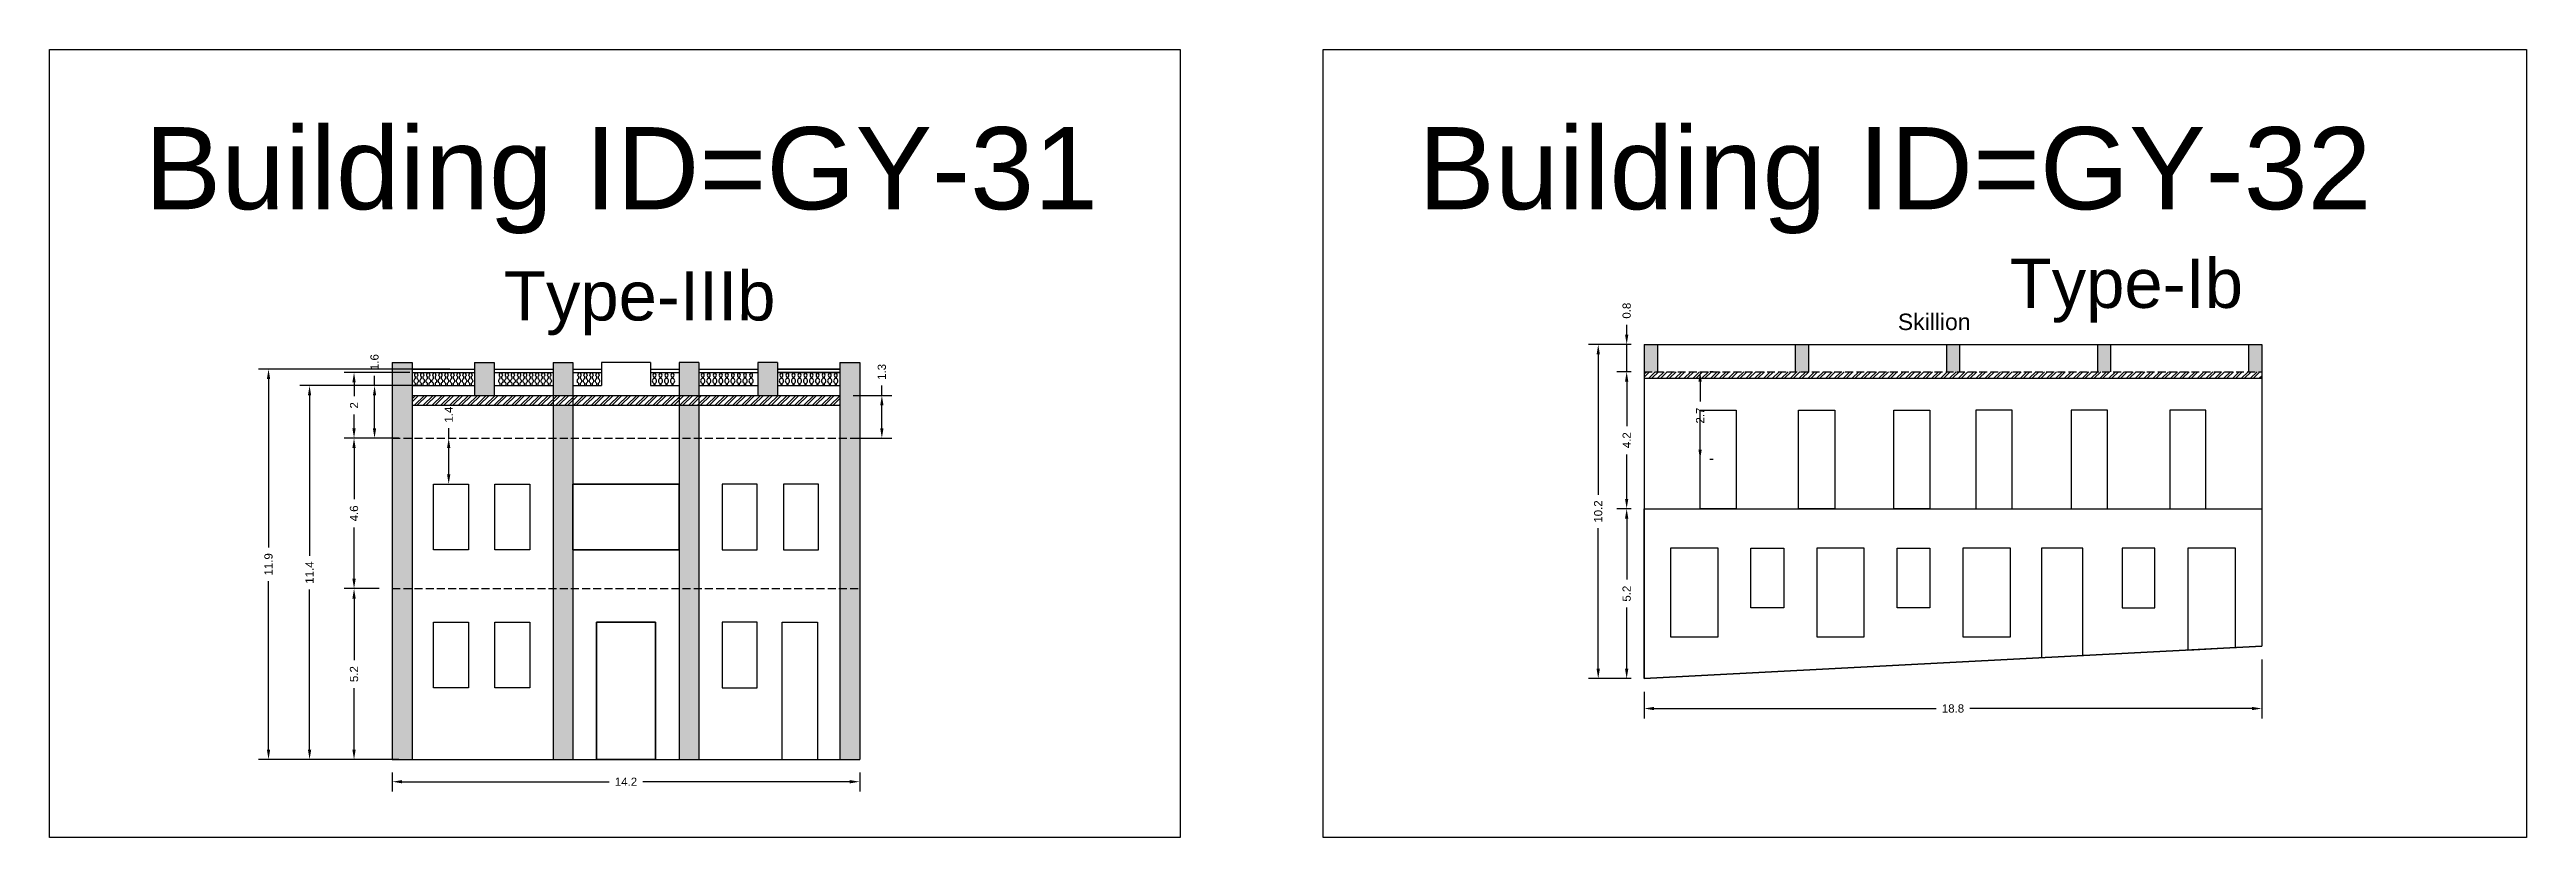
# Model space of a CAD drawing. Header units: metres. Extents: x 3416649 to 3417076, y -6712857 to -6712690.
# Drawn here: x 3416649.4 to 3416724.8, y -6712822.7 to -6712798.7 of the extents above; entities that cross this region are included whole.
import ezdxf

# ---------------------------------------------------------------- set-up
doc = ezdxf.new("R2010")
doc.units = ezdxf.units.M
doc.linetypes.add('ACAD_ISO02W100', pattern=[15, 12, -3])
doc.layers.add('Dotted', color=7, linetype='ACAD_ISO02W100', plot=False)
doc.styles.get("Standard").update_dxf_attribs({"font": 'arial.ttf'})
doc.dimstyles.new('ISO-25', dxfattribs={"dimtxt": 0.25, "dimasz": 0.3, "dimexe": 0.3, "dimexo": 0.4, "dimgap": 0.2, "dimtad": 0, "dimdec": 1, "dimdsep": 46, "dimtxsty": 'Standard', "dimcen": 2.5, "dimadec": 0, "dimazin": 0, "dimtfac": 1, "dimtdec": 1, "dimtmove": 0, "dimatfit": 3, "dimfxl": 1, "dimarcsym": 0})

msp = doc.modelspace()

# ---------------------------------------------------------------- texts
at = {"attachment_point": 1}
for s, width, heights, insert, char_height in [('Building ID=GY-31', 67.86454, [0.517], (3416652.283, -6712801.07), 2.5), ('Building ID=GY-32', 67.86454, [0.517], (3416691.06, -6712801.07), 2.5), ('Type-Ib ', 9.99112, [0.517], (3416709.067, -6712805.072), 1.5), ('Type-IIIb ', 9.99112, [0.517], (3416663.221, -6712805.455), 1.5), ('Skillion', 1.17554, [0], (3416705.662, -6712806.747), 0.5)]:
    msp.add_mtext_dynamic_manual_height_columns(s, width=width, gutter_width=12.5, heights=heights, dxfattribs=dict(at, insert=insert, char_height=char_height))

# ---------------------------------------------------------------- blocks, each defined once
blk = doc.blocks.new('*D216')
at = {"color": 0, "lineweight": -2, "transparency": 16777216}
for p, q in [((3416659.422, -6712810.538), (3416658.357, -6712810.538)), ((3416658.657, -6712810.838), (3416658.657, -6712812.395)), ((3416658.657, -6712814.818), (3416658.657, -6712813.26)), ((3416659.422, -6712815.118), (3416658.357, -6712815.118))]:
    blk.add_line(p, q, dxfattribs=at)
at = {"color": 0, "transparency": 16777216}
for points in [[(3416658.607, -6712810.838), (3416658.707, -6712810.838), (3416658.657, -6712810.538)], [(3416658.607, -6712814.818), (3416658.707, -6712814.818), (3416658.657, -6712815.118)]]:
    blk.add_solid(points, dxfattribs=at)
at = {"layer": 'Defpoints', "color": 0, "transparency": 16777216}
for p in [(3416658.657, -6712810.538), (3416659.822, -6712810.538), (3416659.822, -6712815.118)]:
    blk.add_point(p, dxfattribs=at)
at = {"color": 0, "transparency": 16777216, "insert": (3416658.657, -6712812.828), "char_height": 0.25, "attachment_point": 5, "rotation": 90}
blk.add_mtext('4.6', dxfattribs=at)
blk = doc.blocks.new('*D217')
at = {"color": 0, "lineweight": -2, "transparency": 16777216}
for p, q in [((3416659.422, -6712815.118), (3416658.357, -6712815.118)), ((3416658.657, -6712815.418), (3416658.657, -6712817.291)), ((3416658.657, -6712820.018), (3416658.657, -6712818.144)), ((3416659.422, -6712820.318), (3416658.357, -6712820.318))]:
    blk.add_line(p, q, dxfattribs=at)
at = {"color": 0, "transparency": 16777216}
for points in [[(3416658.607, -6712815.418), (3416658.707, -6712815.418), (3416658.657, -6712815.118)], [(3416658.607, -6712820.018), (3416658.707, -6712820.018), (3416658.657, -6712820.318)]]:
    blk.add_solid(points, dxfattribs=at)
at = {"layer": 'Defpoints', "color": 0, "transparency": 16777216}
for p in [(3416658.657, -6712815.118), (3416659.822, -6712815.118), (3416659.822, -6712820.318)]:
    blk.add_point(p, dxfattribs=at)
at = {"color": 0, "transparency": 16777216, "insert": (3416658.657, -6712817.718), "char_height": 0.25, "attachment_point": 5, "rotation": 90}
blk.add_mtext('5.2', dxfattribs=at)
blk = doc.blocks.new('*D218')
at = {"color": 0, "lineweight": -2, "transparency": 16777216}
for p, q in [((3416659.822, -6712820.718), (3416659.822, -6712821.294)), ((3416674.052, -6712820.718), (3416674.052, -6712821.294)), ((3416660.122, -6712820.994), (3416666.425, -6712820.994)), ((3416673.752, -6712820.994), (3416667.448, -6712820.994))]:
    blk.add_line(p, q, dxfattribs=at)
at = {"color": 0, "transparency": 16777216}
for points in [[(3416660.122, -6712820.944), (3416660.122, -6712821.044), (3416659.822, -6712820.994)], [(3416673.752, -6712820.944), (3416673.752, -6712821.044), (3416674.052, -6712820.994)]]:
    blk.add_solid(points, dxfattribs=at)
at = {"layer": 'Defpoints', "color": 0, "transparency": 16777216}
for p in [(3416659.822, -6712820.318), (3416674.052, -6712820.318), (3416674.052, -6712820.994)]:
    blk.add_point(p, dxfattribs=at)
at = {"color": 0, "transparency": 16777216, "insert": (3416666.937, -6712820.994), "char_height": 0.25, "attachment_point": 5}
blk.add_mtext('14.2', dxfattribs=at)
blk = doc.blocks.new('*D219')
at = {"color": 0, "lineweight": -2, "transparency": 16777216}
for p, q in [((3416661.539, -6712810.538), (3416661.539, -6712810.238)), ((3416661.207, -6712810.538), (3416661.239, -6712810.538)), ((3416661.539, -6712811.638), (3416661.539, -6712810.838)), ((3416661.207, -6712811.938), (3416661.239, -6712811.938))]:
    blk.add_line(p, q, dxfattribs=at)
at = {"color": 0, "transparency": 16777216}
for points in [[(3416661.489, -6712810.838), (3416661.589, -6712810.838), (3416661.539, -6712810.538)], [(3416661.489, -6712811.638), (3416661.589, -6712811.638), (3416661.539, -6712811.938)]]:
    blk.add_solid(points, dxfattribs=at)
at = {"layer": 'Defpoints', "color": 0, "transparency": 16777216}
for p in [(3416661.539, -6712810.538), (3416661.607, -6712810.538), (3416661.607, -6712811.938)]:
    blk.add_point(p, dxfattribs=at)
at = {"color": 0, "transparency": 16777216, "insert": (3416661.539, -6712809.822), "char_height": 0.25, "attachment_point": 5, "rotation": 90}
blk.add_mtext('1.4', dxfattribs=at)
blk = doc.blocks.new('*D220')
at = {"color": 0, "lineweight": -2, "transparency": 16777216}
for p, q in [((3416660.355, -6712808.538), (3416658.357, -6712808.538)), ((3416658.657, -6712808.838), (3416658.657, -6712809.255)), ((3416658.657, -6712810.238), (3416658.657, -6712809.82)), ((3416660.022, -6712810.538), (3416658.357, -6712810.538))]:
    blk.add_line(p, q, dxfattribs=at)
at = {"color": 0, "transparency": 16777216}
for points in [[(3416658.607, -6712808.838), (3416658.707, -6712808.838), (3416658.657, -6712808.538)], [(3416658.607, -6712810.238), (3416658.707, -6712810.238), (3416658.657, -6712810.538)]]:
    blk.add_solid(points, dxfattribs=at)
at = {"layer": 'Defpoints', "color": 0, "transparency": 16777216}
for p in [(3416658.657, -6712808.538), (3416660.755, -6712808.538), (3416660.422, -6712810.538)]:
    blk.add_point(p, dxfattribs=at)
at = {"color": 0, "transparency": 16777216, "insert": (3416658.657, -6712809.538), "char_height": 0.25, "attachment_point": 5, "rotation": 90}
blk.add_mtext('2', dxfattribs=at)
blk = doc.blocks.new('*D221')
at = {"color": 0, "lineweight": -2, "transparency": 16777216}
for p, q in [((3416659.281, -6712808.938), (3416659.281, -6712808.638)), ((3416660.539, -6712808.938), (3416658.981, -6712808.938)), ((3416659.281, -6712810.238), (3416659.281, -6712809.238)), ((3416659.422, -6712810.538), (3416658.981, -6712810.538))]:
    blk.add_line(p, q, dxfattribs=at)
at = {"color": 0, "transparency": 16777216}
for points in [[(3416659.231, -6712809.238), (3416659.331, -6712809.238), (3416659.281, -6712808.938)], [(3416659.231, -6712810.238), (3416659.331, -6712810.238), (3416659.281, -6712810.538)]]:
    blk.add_solid(points, dxfattribs=at)
at = {"layer": 'Defpoints', "color": 0, "transparency": 16777216}
for p in [(3416659.281, -6712808.938), (3416660.939, -6712808.938), (3416659.822, -6712810.538)]:
    blk.add_point(p, dxfattribs=at)
at = {"color": 0, "transparency": 16777216, "insert": (3416659.281, -6712808.222), "char_height": 0.25, "attachment_point": 5, "rotation": 90}
blk.add_mtext('1.6', dxfattribs=at)
blk = doc.blocks.new('*D222')
at = {"color": 0, "lineweight": -2, "transparency": 16777216}
for p, q in [((3416660.722, -6712808.938), (3416657.003, -6712808.938)), ((3416657.303, -6712809.238), (3416657.303, -6712814.115)), ((3416657.303, -6712820.018), (3416657.303, -6712815.14)), ((3416659.422, -6712820.318), (3416657.003, -6712820.318))]:
    blk.add_line(p, q, dxfattribs=at)
at = {"color": 0, "transparency": 16777216}
for points in [[(3416657.253, -6712809.238), (3416657.353, -6712809.238), (3416657.303, -6712808.938)], [(3416657.253, -6712820.018), (3416657.353, -6712820.018), (3416657.303, -6712820.318)]]:
    blk.add_solid(points, dxfattribs=at)
at = {"layer": 'Defpoints', "color": 0, "transparency": 16777216}
for p in [(3416657.303, -6712808.938), (3416661.122, -6712808.938), (3416659.822, -6712820.318)]:
    blk.add_point(p, dxfattribs=at)
at = {"color": 0, "transparency": 16777216, "insert": (3416657.303, -6712814.628), "char_height": 0.25, "attachment_point": 5, "rotation": 90}
blk.add_mtext('11.4', dxfattribs=at)
blk = doc.blocks.new('*D223')
at = {"color": 0, "lineweight": -2, "transparency": 16777216}
for p, q in [((3416661.578, -6712808.438), (3416655.753, -6712808.438)), ((3416656.053, -6712808.738), (3416656.053, -6712813.864)), ((3416656.053, -6712820.018), (3416656.053, -6712814.891)), ((3416660.022, -6712820.318), (3416655.753, -6712820.318))]:
    blk.add_line(p, q, dxfattribs=at)
at = {"color": 0, "transparency": 16777216}
for points in [[(3416656.003, -6712808.738), (3416656.103, -6712808.738), (3416656.053, -6712808.438)], [(3416656.003, -6712820.018), (3416656.103, -6712820.018), (3416656.053, -6712820.318)]]:
    blk.add_solid(points, dxfattribs=at)
at = {"layer": 'Defpoints', "color": 0, "transparency": 16777216}
for p in [(3416656.053, -6712808.438), (3416661.978, -6712808.438), (3416660.422, -6712820.318)]:
    blk.add_point(p, dxfattribs=at)
at = {"color": 0, "transparency": 16777216, "insert": (3416656.053, -6712814.378), "char_height": 0.25, "attachment_point": 5, "rotation": 90}
blk.add_mtext('11.9', dxfattribs=at)
blk = doc.blocks.new('*D224')
at = {"color": 0, "lineweight": -2, "transparency": 16777216}
for p, q in [((3416673.852, -6712809.238), (3416675.027, -6712809.238)), ((3416674.727, -6712809.238), (3416674.727, -6712808.938)), ((3416674.727, -6712810.238), (3416674.727, -6712809.538)), ((3416673.852, -6712810.538), (3416675.027, -6712810.538))]:
    blk.add_line(p, q, dxfattribs=at)
at = {"color": 0, "transparency": 16777216}
for points in [[(3416674.677, -6712809.538), (3416674.777, -6712809.538), (3416674.727, -6712809.238)], [(3416674.677, -6712810.238), (3416674.777, -6712810.238), (3416674.727, -6712810.538)]]:
    blk.add_solid(points, dxfattribs=at)
at = {"layer": 'Defpoints', "color": 0, "transparency": 16777216}
for p in [(3416673.452, -6712809.238), (3416674.727, -6712809.238), (3416673.452, -6712810.538)]:
    blk.add_point(p, dxfattribs=at)
at = {"color": 0, "transparency": 16777216, "insert": (3416674.727, -6712808.522), "char_height": 0.25, "attachment_point": 5, "rotation": 90}
blk.add_mtext('1.3', dxfattribs=at)
blk = doc.blocks.new('*D225')
at = {"color": 0, "lineweight": -2, "transparency": 16777216}
for p, q in [((3416697.54, -6712808.515), (3416697.105, -6712808.515)), ((3416697.405, -6712808.815), (3416697.405, -6712810.168)), ((3416697.405, -6712812.385), (3416697.405, -6712811.031)), ((3416697.54, -6712812.685), (3416697.105, -6712812.685))]:
    blk.add_line(p, q, dxfattribs=at)
at = {"color": 0, "transparency": 16777216}
for points in [[(3416697.355, -6712808.815), (3416697.455, -6712808.815), (3416697.405, -6712808.515)], [(3416697.355, -6712812.385), (3416697.455, -6712812.385), (3416697.405, -6712812.685)]]:
    blk.add_solid(points, dxfattribs=at)
at = {"layer": 'Defpoints', "color": 0, "transparency": 16777216}
for p in [(3416697.405, -6712808.515), (3416697.94, -6712808.515), (3416697.94, -6712812.685)]:
    blk.add_point(p, dxfattribs=at)
at = {"color": 0, "transparency": 16777216, "insert": (3416697.405, -6712810.6), "char_height": 0.25, "attachment_point": 5, "rotation": 90}
blk.add_mtext('4.2', dxfattribs=at)
blk = doc.blocks.new('*D226')
at = {"color": 0, "lineweight": -2, "transparency": 16777216}
for p, q in [((3416697.54, -6712812.685), (3416697.105, -6712812.685)), ((3416697.405, -6712812.985), (3416697.405, -6712814.843)), ((3416697.405, -6712817.555), (3416697.405, -6712815.696)), ((3416697.54, -6712817.855), (3416697.105, -6712817.855))]:
    blk.add_line(p, q, dxfattribs=at)
at = {"color": 0, "transparency": 16777216}
for points in [[(3416697.355, -6712812.985), (3416697.455, -6712812.985), (3416697.405, -6712812.685)], [(3416697.355, -6712817.555), (3416697.455, -6712817.555), (3416697.405, -6712817.855)]]:
    blk.add_solid(points, dxfattribs=at)
at = {"layer": 'Defpoints', "color": 0, "transparency": 16777216}
for p in [(3416697.405, -6712812.685), (3416697.94, -6712812.685), (3416697.94, -6712817.855)]:
    blk.add_point(p, dxfattribs=at)
at = {"color": 0, "transparency": 16777216, "insert": (3416697.405, -6712815.27), "char_height": 0.25, "attachment_point": 5, "rotation": 90}
blk.add_mtext('5.2', dxfattribs=at)
blk = doc.blocks.new('*D227')
at = {"color": 0, "lineweight": -2, "transparency": 16777216}
for p, q in [((3416716.74, -6712817.27), (3416716.74, -6712819.066)), ((3416697.94, -6712818.255), (3416697.94, -6712819.066)), ((3416698.24, -6712818.766), (3416706.827, -6712818.766)), ((3416716.44, -6712818.766), (3416707.853, -6712818.766))]:
    blk.add_line(p, q, dxfattribs=at)
at = {"color": 0, "transparency": 16777216}
for points in [[(3416698.24, -6712818.716), (3416698.24, -6712818.816), (3416697.94, -6712818.766)], [(3416716.44, -6712818.716), (3416716.44, -6712818.816), (3416716.74, -6712818.766)]]:
    blk.add_solid(points, dxfattribs=at)
at = {"layer": 'Defpoints', "color": 0, "transparency": 16777216}
for p in [(3416716.74, -6712816.87), (3416697.94, -6712817.855), (3416716.74, -6712818.766)]:
    blk.add_point(p, dxfattribs=at)
at = {"color": 0, "transparency": 16777216, "insert": (3416707.34, -6712818.766), "char_height": 0.25, "attachment_point": 5}
blk.add_mtext('18.8', dxfattribs=at)
blk = doc.blocks.new('*D228')
at = {"color": 0, "lineweight": -2, "transparency": 16777216}
for p, q in [((3416697.405, -6712807.385), (3416697.405, -6712807.085)), ((3416697.54, -6712807.685), (3416697.105, -6712807.685)), ((3416697.405, -6712808.515), (3416697.405, -6712807.685)), ((3416697.54, -6712808.515), (3416697.105, -6712808.515)), ((3416697.405, -6712808.815), (3416697.405, -6712809.115))]:
    blk.add_line(p, q, dxfattribs=at)
at = {"color": 0, "transparency": 16777216}
for points in [[(3416697.355, -6712807.385), (3416697.455, -6712807.385), (3416697.405, -6712807.685)], [(3416697.355, -6712808.815), (3416697.455, -6712808.815), (3416697.405, -6712808.515)]]:
    blk.add_solid(points, dxfattribs=at)
at = {"layer": 'Defpoints', "color": 0, "transparency": 16777216}
for p in [(3416697.405, -6712807.685), (3416697.94, -6712807.685), (3416697.94, -6712808.515)]:
    blk.add_point(p, dxfattribs=at)
at = {"color": 0, "transparency": 16777216, "insert": (3416697.405, -6712806.657), "char_height": 0.25, "attachment_point": 5, "rotation": 90}
blk.add_mtext('0.8', dxfattribs=at)
blk = doc.blocks.new('*D229')
at = {"color": 0, "lineweight": -2, "transparency": 16777216}
for p, q in [((3416697.54, -6712807.685), (3416696.239, -6712807.685)), ((3416696.539, -6712807.985), (3416696.539, -6712812.258)), ((3416696.539, -6712817.555), (3416696.539, -6712813.281)), ((3416697.54, -6712817.855), (3416696.239, -6712817.855))]:
    blk.add_line(p, q, dxfattribs=at)
at = {"color": 0, "transparency": 16777216}
for points in [[(3416696.489, -6712807.985), (3416696.589, -6712807.985), (3416696.539, -6712807.685)], [(3416696.489, -6712817.555), (3416696.589, -6712817.555), (3416696.539, -6712817.855)]]:
    blk.add_solid(points, dxfattribs=at)
at = {"layer": 'Defpoints', "color": 0, "transparency": 16777216}
for p in [(3416696.539, -6712807.685), (3416697.94, -6712807.685), (3416697.94, -6712817.855)]:
    blk.add_point(p, dxfattribs=at)
at = {"color": 0, "transparency": 16777216, "insert": (3416696.539, -6712812.77), "char_height": 0.25, "attachment_point": 5, "rotation": 90}
blk.add_mtext('10.2', dxfattribs=at)
blk = doc.blocks.new('*D230')
at = {"color": 0, "lineweight": -2, "transparency": 16777216}
for p, q in [((3416699.64, -6712808.815), (3416699.64, -6712809.42)), ((3416700.04, -6712808.515), (3416699.94, -6712808.515)), ((3416699.64, -6712810.885), (3416699.64, -6712810.279)), ((3416700.04, -6712811.185), (3416699.94, -6712811.185))]:
    blk.add_line(p, q, dxfattribs=at)
at = {"color": 0, "transparency": 16777216}
for points in [[(3416699.59, -6712808.815), (3416699.69, -6712808.815), (3416699.64, -6712808.515)], [(3416699.59, -6712810.885), (3416699.69, -6712810.885), (3416699.64, -6712811.185)]]:
    blk.add_solid(points, dxfattribs=at)
at = {"layer": 'Defpoints', "color": 0, "transparency": 16777216}
for p in [(3416699.64, -6712808.515), (3416699.64, -6712808.515), (3416699.64, -6712811.185)]:
    blk.add_point(p, dxfattribs=at)
at = {"color": 0, "transparency": 16777216, "insert": (3416699.64, -6712809.85), "char_height": 0.25, "attachment_point": 5, "rotation": 90}
blk.add_mtext('2.7', dxfattribs=at)

# ---------------------------------------------------------------- dimensions: what is measured, and where the dimension line sits
for base, p1, p2, picture, middle in [((3416697.405, -6712807.685), (3416697.94, -6712808.515), (3416697.94, -6712807.685), '*D228', (3416697.405, -6712806.657)), ((3416659.281, -6712808.938), (3416659.822, -6712810.538), (3416660.939, -6712808.938), '*D221', (3416659.281, -6712808.222)), ((3416696.539, -6712807.685), (3416697.94, -6712817.855), (3416697.94, -6712807.685), '*D229', (3416696.539, -6712812.77)), ((3416656.053, -6712808.438), (3416660.422, -6712820.318), (3416661.978, -6712808.438), '*D223', (3416656.053, -6712814.378)), ((3416658.657, -6712808.538), (3416660.422, -6712810.538), (3416660.755, -6712808.538), '*D220', (3416658.657, -6712809.538)), ((3416674.727, -6712809.238), (3416673.452, -6712810.538), (3416673.452, -6712809.238), '*D224', (3416674.727, -6712808.522)), ((3416697.405, -6712808.515), (3416697.94, -6712812.685), (3416697.94, -6712808.515), '*D225', (3416697.405, -6712810.6)), ((3416699.64, -6712808.515), (3416699.64, -6712811.185), (3416699.64, -6712808.515), '*D230', (3416699.64, -6712809.85)), ((3416657.303, -6712808.938), (3416659.822, -6712820.318), (3416661.122, -6712808.938), '*D222', (3416657.303, -6712814.628)), ((3416661.539, -6712810.538), (3416661.607, -6712811.938), (3416661.607, -6712810.538), '*D219', (3416661.539, -6712809.822)), ((3416658.657, -6712810.538), (3416659.822, -6712815.118), (3416659.822, -6712810.538), '*D216', (3416658.657, -6712812.828)), ((3416697.405, -6712812.685), (3416697.94, -6712817.855), (3416697.94, -6712812.685), '*D226', (3416697.405, -6712815.27)), ((3416658.657, -6712815.118), (3416659.822, -6712820.318), (3416659.822, -6712815.118), '*D217', (3416658.657, -6712817.718))]:
    dim = msp.add_linear_dim(base=base, p1=p1, p2=p2, angle=90, dimstyle='ISO-25')
    dim.commit()
    dim.dimension.update_dxf_attribs({"geometry": picture, "text_midpoint": middle})
for base, p1, p2, picture, middle in [((3416716.74, -6712818.766), (3416697.94, -6712817.855), (3416716.74, -6712816.87), '*D227', (3416707.34, -6712818.766)), ((3416674.052, -6712820.994), (3416659.822, -6712820.318), (3416674.052, -6712820.318), '*D218', (3416666.937, -6712820.994))]:
    dim = msp.add_linear_dim(base=base, p1=p1, p2=p2, dimstyle='ISO-25')
    dim.commit()
    dim.dimension.update_dxf_attribs({"geometry": picture, "text_midpoint": middle})

# ---------------------------------------------------------------- hatches: boundary and pattern name
h = msp.add_hatch(color=256)
h.dxf.hatch_style = 1
h.paths.add_polyline_path([(3416698.34, -6712807.685), (3416697.94, -6712807.685), (3416697.94, -6712808.515), (3416698.34, -6712808.515)])
h.paths.add_polyline_path([(3416702.94, -6712807.685), (3416702.54, -6712807.685), (3416702.54, -6712808.515), (3416702.94, -6712808.515)])
h.paths.add_polyline_path([(3416707.54, -6712807.685), (3416707.14, -6712807.685), (3416707.14, -6712808.515), (3416707.54, -6712808.515)])
h.paths.add_polyline_path([(3416712.14, -6712807.685), (3416711.74, -6712807.685), (3416711.74, -6712808.515), (3416712.14, -6712808.515)])
h.paths.add_polyline_path([(3416716.74, -6712807.685), (3416716.34, -6712807.685), (3416716.34, -6712808.515), (3416716.74, -6712808.515)])
h = msp.add_hatch(color=256)
h.dxf.hatch_style = 1
h.paths.add_polyline_path([(3416659.822, -6712810.538), (3416660.422, -6712810.538), (3416660.422, -6712815.118), (3416659.822, -6712815.118)])
h.paths.add_polyline_path([(3416659.822, -6712808.238), (3416660.422, -6712808.238), (3416660.422, -6712810.538), (3416659.822, -6712810.538)])
h.paths.add_polyline_path([(3416659.822, -6712815.118), (3416660.422, -6712815.118), (3416660.422, -6712820.318), (3416659.822, -6712820.318)])
h.paths.add_polyline_path([(3416664.717, -6712815.118), (3416665.317, -6712815.118), (3416665.317, -6712820.318), (3416664.717, -6712820.318)])
h.paths.add_polyline_path([(3416664.717, -6712810.538), (3416665.317, -6712810.538), (3416665.317, -6712815.118), (3416664.717, -6712815.118)])
h.paths.add_polyline_path([(3416664.717, -6712809.538), (3416665.317, -6712809.538), (3416665.317, -6712810.538), (3416664.717, -6712810.538)])
h.paths.add_polyline_path([(3416664.717, -6712808.238), (3416665.317, -6712808.238), (3416665.317, -6712809.238), (3416664.717, -6712809.238)])
h.paths.add_polyline_path([(3416662.322, -6712808.238), (3416662.922, -6712808.238), (3416662.922, -6712809.238), (3416662.322, -6712809.238)])
h = msp.add_hatch(color=256)
h.dxf.hatch_style = 1
h.paths.add_polyline_path([(3416674.052, -6712810.538), (3416673.452, -6712810.538), (3416673.452, -6712815.118), (3416674.052, -6712815.118)])
h.paths.add_polyline_path([(3416674.052, -6712808.238), (3416673.452, -6712808.238), (3416673.452, -6712810.538), (3416674.052, -6712810.538)])
h.paths.add_polyline_path([(3416674.052, -6712815.118), (3416673.452, -6712815.118), (3416673.452, -6712820.318), (3416674.052, -6712820.318)])
h.paths.add_polyline_path([(3416669.157, -6712815.118), (3416668.557, -6712815.118), (3416668.557, -6712820.318), (3416669.157, -6712820.318)])
h.paths.add_polyline_path([(3416669.157, -6712810.538), (3416668.557, -6712810.538), (3416668.557, -6712815.118), (3416669.157, -6712815.118)])
h.paths.add_polyline_path([(3416669.157, -6712809.538), (3416668.557, -6712809.538), (3416668.557, -6712810.538), (3416669.157, -6712810.538)])
h.paths.add_polyline_path([(3416669.157, -6712808.238), (3416668.557, -6712808.238), (3416668.557, -6712809.238), (3416669.157, -6712809.238)])
h.paths.add_polyline_path([(3416671.552, -6712808.238), (3416670.952, -6712808.238), (3416670.952, -6712809.238), (3416671.552, -6712809.238)])
h = msp.add_hatch()
h.set_pattern_fill('ANSI32', color=256, scale=0.02)
h.set_pattern_definition([(45, (-21.4031, 0), (-0.134703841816, 0.134703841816), []), (45, (-21.3133, 0), (-0.134703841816, 0.134703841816), [])])
h.paths.add_polyline_path([(3416716.74, -6712808.515), (3416697.94, -6712808.515), (3416697.94, -6712808.715), (3416716.74, -6712808.715)])
h = msp.add_hatch()
h.set_pattern_fill('ANSI32', color=256, scale=0.02)
h.set_pattern_definition([(45, (-16.88047, -1.01587), (-0.134703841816, 0.134703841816), []), (45, (-16.79067, -1.01587), (-0.134703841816, 0.134703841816), [])])
h.paths.add_polyline_path([(3416673.452, -6712809.538), (3416673.452, -6712809.238), (3416660.422, -6712809.238), (3416660.422, -6712809.538)])

# ---------------------------------------------------------------- linework, layer by layer
for points in [[(3416649.386, -6712798.71), (3416683.812, -6712798.71), (3416683.812, -6712822.69), (3416649.386, -6712822.69)], [(3416688.163, -6712798.71), (3416724.801, -6712798.71), (3416724.801, -6712822.69), (3416688.163, -6712822.69)], [(3416699.64, -6712812.685), (3416699.64, -6712809.685), (3416700.74, -6712809.685), (3416700.74, -6712812.685)], [(3416702.64, -6712812.685), (3416702.64, -6712809.685), (3416703.74, -6712809.685), (3416703.74, -6712812.685)], [(3416705.54, -6712812.685), (3416705.54, -6712809.685), (3416706.64, -6712809.685), (3416706.64, -6712812.685)], [(3416709.14, -6712812.685), (3416709.14, -6712809.685), (3416708.04, -6712809.685), (3416708.04, -6712812.685)], [(3416712.04, -6712812.685), (3416712.04, -6712809.685), (3416710.94, -6712809.685), (3416710.94, -6712812.685)], [(3416715.04, -6712812.685), (3416715.04, -6712809.685), (3416713.94, -6712809.685), (3416713.94, -6712812.685)], [(3416662.142, -6712811.938), (3416662.142, -6712813.938), (3416661.072, -6712813.938), (3416661.072, -6712811.938)], [(3416662.942, -6712813.938), (3416662.942, -6712811.938), (3416664.012, -6712811.938), (3416664.012, -6712813.938)], [(3416665.317, -6712813.938), (3416668.557, -6712813.938), (3416668.557, -6712811.938), (3416665.317, -6712811.938)], [(3416665.317, -6712811.938), (3416668.557, -6712811.938), (3416668.557, -6712813.938), (3416665.317, -6712813.938)], [(3416670.932, -6712813.938), (3416670.932, -6712811.938), (3416669.862, -6712811.938), (3416669.862, -6712813.938)], [(3416671.732, -6712811.938), (3416671.732, -6712813.938), (3416672.802, -6712813.938), (3416672.802, -6712811.938)], [(3416716.74, -6712816.87), (3416697.94, -6712817.855), (3416697.94, -6712812.685), (3416716.74, -6712812.692)], [(3416698.74, -6712816.585), (3416700.19, -6712816.585), (3416700.19, -6712813.885), (3416698.74, -6712813.885)], [(3416701.19, -6712815.702), (3416701.19, -6712813.885), (3416702.19, -6712813.885), (3416702.19, -6712815.702)], [(3416703.19, -6712816.585), (3416704.64, -6712816.585), (3416704.64, -6712813.885), (3416703.19, -6712813.885)], [(3416705.64, -6712815.702), (3416705.64, -6712813.885), (3416706.64, -6712813.885), (3416706.64, -6712815.702)], [(3416707.64, -6712816.585), (3416709.09, -6712816.585), (3416709.09, -6712813.885), (3416707.64, -6712813.885)], [(3416713.49, -6712815.702), (3416713.49, -6712813.885), (3416712.49, -6712813.885), (3416712.49, -6712815.702)], [(3416714.49, -6712816.988), (3416715.94, -6712816.912), (3416715.94, -6712813.885), (3416714.49, -6712813.885)], [(3416662.142, -6712816.138), (3416662.142, -6712818.138), (3416661.072, -6712818.138), (3416661.072, -6712816.138)], [(3416664.012, -6712816.138), (3416664.012, -6712818.138), (3416662.942, -6712818.138), (3416662.942, -6712816.138)], [(3416666.037, -6712816.138), (3416667.837, -6712816.138), (3416667.837, -6712820.318), (3416666.037, -6712820.318)], [(3416669.862, -6712816.138), (3416669.862, -6712818.138), (3416670.932, -6712818.138), (3416670.932, -6712816.138)]]:
    msp.add_lwpolyline(points, close=True)
for points in [[(3416697.94, -6712807.685), (3416697.94, -6712817.855)], [(3416697.94, -6712807.685), (3416716.74, -6712807.685)], [(3416698.34, -6712807.685), (3416698.34, -6712808.515)], [(3416702.54, -6712807.685), (3416702.54, -6712808.515)], [(3416702.94, -6712807.685), (3416702.94, -6712808.515)], [(3416707.14, -6712807.685), (3416707.14, -6712808.515)], [(3416707.54, -6712807.685), (3416707.54, -6712808.515)], [(3416711.74, -6712807.685), (3416711.74, -6712808.515)], [(3416712.14, -6712807.685), (3416712.14, -6712808.515)], [(3416716.34, -6712807.685), (3416716.34, -6712808.515)], [(3416716.74, -6712807.685), (3416716.74, -6712808.515)], [(3416659.822, -6712808.238), (3416659.822, -6712820.318)], [(3416659.822, -6712808.238), (3416660.422, -6712808.238)], [(3416660.422, -6712808.238), (3416660.422, -6712820.318)], [(3416660.422, -6712808.438), (3416662.322, -6712808.438)], [(3416660.422, -6712808.538), (3416662.322, -6712808.538)], [(3416662.322, -6712808.238), (3416662.322, -6712809.238)], [(3416662.322, -6712808.238), (3416662.922, -6712808.238)], [(3416662.922, -6712808.238), (3416662.922, -6712809.238)], [(3416662.922, -6712808.438), (3416664.717, -6712808.438)], [(3416662.922, -6712808.538), (3416664.717, -6712808.538)], [(3416664.717, -6712808.238), (3416664.717, -6712820.318)], [(3416664.717, -6712808.238), (3416665.317, -6712808.238)], [(3416665.317, -6712808.238), (3416665.317, -6712820.318)], [(3416665.317, -6712808.438), (3416666.187, -6712808.438)], [(3416665.317, -6712808.538), (3416666.187, -6712808.538)], [(3416666.187, -6712808.238), (3416666.187, -6712808.938)], [(3416667.687, -6712808.238), (3416666.187, -6712808.238)], [(3416667.687, -6712808.238), (3416667.687, -6712808.938)], [(3416667.687, -6712808.438), (3416668.557, -6712808.438)], [(3416667.687, -6712808.538), (3416668.557, -6712808.538)], [(3416668.557, -6712808.238), (3416668.557, -6712820.318)], [(3416669.157, -6712808.238), (3416668.557, -6712808.238)], [(3416669.157, -6712808.238), (3416669.157, -6712820.318)], [(3416669.157, -6712808.438), (3416670.952, -6712808.438)], [(3416669.157, -6712808.538), (3416670.952, -6712808.538)], [(3416670.952, -6712808.238), (3416670.952, -6712809.238)], [(3416671.552, -6712808.238), (3416670.952, -6712808.238)], [(3416671.552, -6712808.238), (3416671.552, -6712809.238)], [(3416673.452, -6712808.438), (3416671.552, -6712808.438)], [(3416671.552, -6712808.438), (3416673.452, -6712808.438)], [(3416673.452, -6712808.538), (3416671.552, -6712808.538)], [(3416671.552, -6712808.538), (3416673.452, -6712808.538)], [(3416673.452, -6712808.238), (3416673.452, -6712820.318)], [(3416673.452, -6712808.238), (3416674.052, -6712808.238)], [(3416674.052, -6712808.238), (3416674.052, -6712820.318)], [(3416697.94, -6712808.715), (3416716.74, -6712808.715)], [(3416716.74, -6712808.515), (3416716.74, -6712816.87)], [(3416660.422, -6712808.938), (3416662.322, -6712808.938)], [(3416660.422, -6712809.238), (3416673.452, -6712809.238)], [(3416660.422, -6712809.538), (3416673.452, -6712809.538)], [(3416662.922, -6712808.938), (3416664.717, -6712808.938)], [(3416665.317, -6712808.938), (3416666.187, -6712808.938)], [(3416667.687, -6712808.938), (3416668.557, -6712808.938)], [(3416669.157, -6712808.938), (3416670.952, -6712808.938)], [(3416671.552, -6712808.938), (3416673.452, -6712808.938)], [(3416711.29, -6712817.155), (3416711.29, -6712813.885), (3416710.04, -6712813.885), (3416710.04, -6712817.221)], [(3416667.837, -6712820.318), (3416667.837, -6712816.138), (3416666.037, -6712816.138), (3416666.037, -6712820.318)], [(3416671.695, -6712820.318), (3416671.695, -6712816.138), (3416672.765, -6712816.138), (3416672.765, -6712820.318)], [(3416697.94, -6712817.855), (3416716.74, -6712816.87)], [(3416659.822, -6712820.318), (3416674.052, -6712820.318)]]:
    msp.add_lwpolyline(points)
for points in [[(3416660.53, -6712808.938), (3416660.53, -6712808.87, -0.59952), (3416660.53, -6712808.722), (3416660.53, -6712808.67, -0.504557), (3416660.53, -6712808.563), (3416660.53, -6712808.538)], [(3416660.571, -6712808.538), (3416660.571, -6712808.563, -0.504557), (3416660.571, -6712808.67), (3416660.571, -6712808.722, -0.59952), (3416660.571, -6712808.87), (3416660.571, -6712808.938)], [(3416660.714, -6712808.938), (3416660.714, -6712808.87, -0.59952), (3416660.714, -6712808.722), (3416660.714, -6712808.67, -0.504557), (3416660.714, -6712808.563), (3416660.714, -6712808.538)], [(3416660.755, -6712808.538), (3416660.755, -6712808.563, -0.504557), (3416660.755, -6712808.67), (3416660.755, -6712808.722, -0.59952), (3416660.755, -6712808.87), (3416660.755, -6712808.938)], [(3416660.897, -6712808.938), (3416660.897, -6712808.87, -0.59952), (3416660.897, -6712808.722), (3416660.897, -6712808.67, -0.504557), (3416660.897, -6712808.563), (3416660.897, -6712808.538)], [(3416660.939, -6712808.538), (3416660.939, -6712808.563, -0.504557), (3416660.939, -6712808.67), (3416660.939, -6712808.722, -0.59952), (3416660.939, -6712808.87), (3416660.939, -6712808.938)], [(3416661.081, -6712808.938), (3416661.081, -6712808.87, -0.59952), (3416661.081, -6712808.722), (3416661.081, -6712808.67, -0.504557), (3416661.081, -6712808.563), (3416661.081, -6712808.538)], [(3416661.122, -6712808.538), (3416661.122, -6712808.563, -0.504557), (3416661.122, -6712808.67), (3416661.122, -6712808.722, -0.59952), (3416661.122, -6712808.87), (3416661.122, -6712808.938)], [(3416661.265, -6712808.938), (3416661.265, -6712808.87, -0.59952), (3416661.265, -6712808.722), (3416661.265, -6712808.67, -0.504557), (3416661.265, -6712808.563), (3416661.265, -6712808.538)], [(3416661.306, -6712808.538), (3416661.306, -6712808.563, -0.504557), (3416661.306, -6712808.67), (3416661.306, -6712808.722, -0.59952), (3416661.306, -6712808.87), (3416661.306, -6712808.938)], [(3416661.449, -6712808.938), (3416661.449, -6712808.87, -0.59952), (3416661.449, -6712808.722), (3416661.449, -6712808.67, -0.504557), (3416661.449, -6712808.563), (3416661.449, -6712808.538)], [(3416661.49, -6712808.538), (3416661.49, -6712808.563, -0.504557), (3416661.49, -6712808.67), (3416661.49, -6712808.722, -0.59952), (3416661.49, -6712808.87), (3416661.49, -6712808.938)], [(3416661.633, -6712808.938), (3416661.633, -6712808.87, -0.59952), (3416661.633, -6712808.722), (3416661.633, -6712808.67, -0.504557), (3416661.633, -6712808.563), (3416661.633, -6712808.538)], [(3416661.674, -6712808.538), (3416661.674, -6712808.563, -0.504557), (3416661.674, -6712808.67), (3416661.674, -6712808.722, -0.59952), (3416661.674, -6712808.87), (3416661.674, -6712808.938)], [(3416661.817, -6712808.938), (3416661.817, -6712808.87, -0.59952), (3416661.817, -6712808.722), (3416661.817, -6712808.67, -0.504557), (3416661.817, -6712808.563), (3416661.817, -6712808.538)], [(3416661.858, -6712808.538), (3416661.858, -6712808.563, -0.504557), (3416661.858, -6712808.67), (3416661.858, -6712808.722, -0.59952), (3416661.858, -6712808.87), (3416661.858, -6712808.938)], [(3416662, -6712808.938), (3416662, -6712808.87, -0.59952), (3416662, -6712808.722), (3416662, -6712808.67, -0.504557), (3416662, -6712808.563), (3416662, -6712808.538)], [(3416662.042, -6712808.538), (3416662.042, -6712808.563, -0.504557), (3416662.042, -6712808.67), (3416662.042, -6712808.722, -0.59952), (3416662.042, -6712808.87), (3416662.042, -6712808.938)], [(3416662.184, -6712808.938), (3416662.184, -6712808.87, -0.59952), (3416662.184, -6712808.722), (3416662.184, -6712808.67, -0.504557), (3416662.184, -6712808.563), (3416662.184, -6712808.538)], [(3416662.225, -6712808.538), (3416662.225, -6712808.563, -0.504557), (3416662.225, -6712808.67), (3416662.225, -6712808.722, -0.59952), (3416662.225, -6712808.87), (3416662.225, -6712808.938)], [(3416663.109, -6712808.938), (3416663.109, -6712808.87, -0.59952), (3416663.109, -6712808.722), (3416663.109, -6712808.67, -0.504557), (3416663.109, -6712808.563), (3416663.109, -6712808.538)], [(3416663.15, -6712808.538), (3416663.15, -6712808.563, -0.504557), (3416663.15, -6712808.67), (3416663.15, -6712808.722, -0.59952), (3416663.15, -6712808.87), (3416663.15, -6712808.938)], [(3416663.292, -6712808.938), (3416663.292, -6712808.87, -0.59952), (3416663.292, -6712808.722), (3416663.292, -6712808.67, -0.504557), (3416663.292, -6712808.563), (3416663.292, -6712808.538)], [(3416663.334, -6712808.538), (3416663.334, -6712808.563, -0.504557), (3416663.334, -6712808.67), (3416663.334, -6712808.722, -0.59952), (3416663.334, -6712808.87), (3416663.334, -6712808.938)], [(3416663.476, -6712808.938), (3416663.476, -6712808.87, -0.59952), (3416663.476, -6712808.722), (3416663.476, -6712808.67, -0.504557), (3416663.476, -6712808.563), (3416663.476, -6712808.538)], [(3416663.517, -6712808.538), (3416663.517, -6712808.563, -0.504557), (3416663.517, -6712808.67), (3416663.517, -6712808.722, -0.59952), (3416663.517, -6712808.87), (3416663.517, -6712808.938)], [(3416663.66, -6712808.938), (3416663.66, -6712808.87, -0.59952), (3416663.66, -6712808.722), (3416663.66, -6712808.67, -0.504557), (3416663.66, -6712808.563), (3416663.66, -6712808.538)], [(3416663.701, -6712808.538), (3416663.701, -6712808.563, -0.504557), (3416663.701, -6712808.67), (3416663.701, -6712808.722, -0.59952), (3416663.701, -6712808.87), (3416663.701, -6712808.938)], [(3416663.844, -6712808.938), (3416663.844, -6712808.87, -0.59952), (3416663.844, -6712808.722), (3416663.844, -6712808.67, -0.504557), (3416663.844, -6712808.563), (3416663.844, -6712808.538)], [(3416663.885, -6712808.538), (3416663.885, -6712808.563, -0.504557), (3416663.885, -6712808.67), (3416663.885, -6712808.722, -0.59952), (3416663.885, -6712808.87), (3416663.885, -6712808.938)], [(3416664.028, -6712808.938), (3416664.028, -6712808.87, -0.59952), (3416664.028, -6712808.722), (3416664.028, -6712808.67, -0.504557), (3416664.028, -6712808.563), (3416664.028, -6712808.538)], [(3416664.069, -6712808.538), (3416664.069, -6712808.563, -0.504557), (3416664.069, -6712808.67), (3416664.069, -6712808.722, -0.59952), (3416664.069, -6712808.87), (3416664.069, -6712808.938)], [(3416664.212, -6712808.938), (3416664.212, -6712808.87, -0.59952), (3416664.212, -6712808.722), (3416664.212, -6712808.67, -0.504557), (3416664.212, -6712808.563), (3416664.212, -6712808.538)], [(3416664.253, -6712808.538), (3416664.253, -6712808.563, -0.504557), (3416664.253, -6712808.67), (3416664.253, -6712808.722, -0.59952), (3416664.253, -6712808.87), (3416664.253, -6712808.938)], [(3416664.395, -6712808.938), (3416664.395, -6712808.87, -0.59952), (3416664.395, -6712808.722), (3416664.395, -6712808.67, -0.504557), (3416664.395, -6712808.563), (3416664.395, -6712808.538)], [(3416664.437, -6712808.538), (3416664.437, -6712808.563, -0.504557), (3416664.437, -6712808.67), (3416664.437, -6712808.722, -0.59952), (3416664.437, -6712808.87), (3416664.437, -6712808.938)], [(3416664.579, -6712808.938), (3416664.579, -6712808.87, -0.59952), (3416664.579, -6712808.722), (3416664.579, -6712808.67, -0.504557), (3416664.579, -6712808.563), (3416664.579, -6712808.538)], [(3416664.62, -6712808.538), (3416664.62, -6712808.563, -0.504557), (3416664.62, -6712808.67), (3416664.62, -6712808.722, -0.59952), (3416664.62, -6712808.87), (3416664.62, -6712808.938)], [(3416665.498, -6712808.938), (3416665.498, -6712808.87, -0.59952), (3416665.498, -6712808.722), (3416665.498, -6712808.67, -0.504557), (3416665.498, -6712808.563), (3416665.498, -6712808.538)], [(3416665.539, -6712808.538), (3416665.539, -6712808.563, -0.504557), (3416665.539, -6712808.67), (3416665.539, -6712808.722, -0.59952), (3416665.539, -6712808.87), (3416665.539, -6712808.938)], [(3416665.682, -6712808.938), (3416665.682, -6712808.87, -0.59952), (3416665.682, -6712808.722), (3416665.682, -6712808.67, -0.504557), (3416665.682, -6712808.563), (3416665.682, -6712808.538)], [(3416665.723, -6712808.538), (3416665.723, -6712808.563, -0.504557), (3416665.723, -6712808.67), (3416665.723, -6712808.722, -0.59952), (3416665.723, -6712808.87), (3416665.723, -6712808.938)], [(3416665.865, -6712808.938), (3416665.865, -6712808.87, -0.59952), (3416665.865, -6712808.722), (3416665.865, -6712808.67, -0.504557), (3416665.865, -6712808.563), (3416665.865, -6712808.538)], [(3416665.907, -6712808.538), (3416665.907, -6712808.563, -0.504557), (3416665.907, -6712808.67), (3416665.907, -6712808.722, -0.59952), (3416665.907, -6712808.87), (3416665.907, -6712808.938)], [(3416666.049, -6712808.938), (3416666.049, -6712808.87, -0.59952), (3416666.049, -6712808.722), (3416666.049, -6712808.67, -0.504557), (3416666.049, -6712808.563), (3416666.049, -6712808.538)], [(3416666.09, -6712808.538), (3416666.09, -6712808.563, -0.504557), (3416666.09, -6712808.67), (3416666.09, -6712808.722, -0.59952), (3416666.09, -6712808.87), (3416666.09, -6712808.938)], [(3416667.783, -6712808.538), (3416667.783, -6712808.563, 0.504557), (3416667.783, -6712808.67), (3416667.783, -6712808.722, 0.59952), (3416667.783, -6712808.87), (3416667.783, -6712808.938)], [(3416667.824, -6712808.938), (3416667.824, -6712808.87, 0.59952), (3416667.824, -6712808.722), (3416667.824, -6712808.67, 0.504557), (3416667.824, -6712808.563), (3416667.824, -6712808.538)], [(3416667.967, -6712808.538), (3416667.967, -6712808.563, 0.504557), (3416667.967, -6712808.67), (3416667.967, -6712808.722, 0.59952), (3416667.967, -6712808.87), (3416667.967, -6712808.938)], [(3416668.008, -6712808.938), (3416668.008, -6712808.87, 0.59952), (3416668.008, -6712808.722), (3416668.008, -6712808.67, 0.504557), (3416668.008, -6712808.563), (3416668.008, -6712808.538)], [(3416668.151, -6712808.538), (3416668.151, -6712808.563, 0.504557), (3416668.151, -6712808.67), (3416668.151, -6712808.722, 0.59952), (3416668.151, -6712808.87), (3416668.151, -6712808.938)], [(3416668.192, -6712808.938), (3416668.192, -6712808.87, 0.59952), (3416668.192, -6712808.722), (3416668.192, -6712808.67, 0.504557), (3416668.192, -6712808.563), (3416668.192, -6712808.538)], [(3416668.334, -6712808.538), (3416668.334, -6712808.563, 0.504557), (3416668.334, -6712808.67), (3416668.334, -6712808.722, 0.59952), (3416668.334, -6712808.87), (3416668.334, -6712808.938)], [(3416668.376, -6712808.938), (3416668.376, -6712808.87, 0.59952), (3416668.376, -6712808.722), (3416668.376, -6712808.67, 0.504557), (3416668.376, -6712808.563), (3416668.376, -6712808.538)], [(3416669.253, -6712808.538), (3416669.253, -6712808.563, 0.504557), (3416669.253, -6712808.67), (3416669.253, -6712808.722, 0.59952), (3416669.253, -6712808.87), (3416669.253, -6712808.938)], [(3416669.294, -6712808.938), (3416669.294, -6712808.87, 0.59952), (3416669.294, -6712808.722), (3416669.294, -6712808.67, 0.504557), (3416669.294, -6712808.563), (3416669.294, -6712808.538)], [(3416669.437, -6712808.538), (3416669.437, -6712808.563, 0.504557), (3416669.437, -6712808.67), (3416669.437, -6712808.722, 0.59952), (3416669.437, -6712808.87), (3416669.437, -6712808.938)], [(3416669.478, -6712808.938), (3416669.478, -6712808.87, 0.59952), (3416669.478, -6712808.722), (3416669.478, -6712808.67, 0.504557), (3416669.478, -6712808.563), (3416669.478, -6712808.538)], [(3416669.621, -6712808.538), (3416669.621, -6712808.563, 0.504557), (3416669.621, -6712808.67), (3416669.621, -6712808.722, 0.59952), (3416669.621, -6712808.87), (3416669.621, -6712808.938)], [(3416669.662, -6712808.938), (3416669.662, -6712808.87, 0.59952), (3416669.662, -6712808.722), (3416669.662, -6712808.67, 0.504557), (3416669.662, -6712808.563), (3416669.662, -6712808.538)], [(3416669.804, -6712808.538), (3416669.804, -6712808.563, 0.504557), (3416669.804, -6712808.67), (3416669.804, -6712808.722, 0.59952), (3416669.804, -6712808.87), (3416669.804, -6712808.938)], [(3416669.846, -6712808.938), (3416669.846, -6712808.87, 0.59952), (3416669.846, -6712808.722), (3416669.846, -6712808.67, 0.504557), (3416669.846, -6712808.563), (3416669.846, -6712808.538)], [(3416669.988, -6712808.538), (3416669.988, -6712808.563, 0.504557), (3416669.988, -6712808.67), (3416669.988, -6712808.722, 0.59952), (3416669.988, -6712808.87), (3416669.988, -6712808.938)], [(3416670.029, -6712808.938), (3416670.029, -6712808.87, 0.59952), (3416670.029, -6712808.722), (3416670.029, -6712808.67, 0.504557), (3416670.029, -6712808.563), (3416670.029, -6712808.538)], [(3416670.172, -6712808.538), (3416670.172, -6712808.563, 0.504557), (3416670.172, -6712808.67), (3416670.172, -6712808.722, 0.59952), (3416670.172, -6712808.87), (3416670.172, -6712808.938)], [(3416670.213, -6712808.938), (3416670.213, -6712808.87, 0.59952), (3416670.213, -6712808.722), (3416670.213, -6712808.67, 0.504557), (3416670.213, -6712808.563), (3416670.213, -6712808.538)], [(3416670.356, -6712808.538), (3416670.356, -6712808.563, 0.504557), (3416670.356, -6712808.67), (3416670.356, -6712808.722, 0.59952), (3416670.356, -6712808.87), (3416670.356, -6712808.938)], [(3416670.397, -6712808.938), (3416670.397, -6712808.87, 0.59952), (3416670.397, -6712808.722), (3416670.397, -6712808.67, 0.504557), (3416670.397, -6712808.563), (3416670.397, -6712808.538)], [(3416670.54, -6712808.538), (3416670.54, -6712808.563, 0.504557), (3416670.54, -6712808.67), (3416670.54, -6712808.722, 0.59952), (3416670.54, -6712808.87), (3416670.54, -6712808.938)], [(3416670.581, -6712808.938), (3416670.581, -6712808.87, 0.59952), (3416670.581, -6712808.722), (3416670.581, -6712808.67, 0.504557), (3416670.581, -6712808.563), (3416670.581, -6712808.538)], [(3416670.724, -6712808.538), (3416670.724, -6712808.563, 0.504557), (3416670.724, -6712808.67), (3416670.724, -6712808.722, 0.59952), (3416670.724, -6712808.87), (3416670.724, -6712808.938)], [(3416670.765, -6712808.938), (3416670.765, -6712808.87, 0.59952), (3416670.765, -6712808.722), (3416670.765, -6712808.67, 0.504557), (3416670.765, -6712808.563), (3416670.765, -6712808.538)], [(3416671.648, -6712808.538), (3416671.648, -6712808.563, 0.504557), (3416671.648, -6712808.67), (3416671.648, -6712808.722, 0.59952), (3416671.648, -6712808.87), (3416671.648, -6712808.938)], [(3416671.689, -6712808.938), (3416671.689, -6712808.87, 0.59952), (3416671.689, -6712808.722), (3416671.689, -6712808.67, 0.504557), (3416671.689, -6712808.563), (3416671.689, -6712808.538)], [(3416671.832, -6712808.538), (3416671.832, -6712808.563, 0.504557), (3416671.832, -6712808.67), (3416671.832, -6712808.722, 0.59952), (3416671.832, -6712808.87), (3416671.832, -6712808.938)], [(3416671.873, -6712808.938), (3416671.873, -6712808.87, 0.59952), (3416671.873, -6712808.722), (3416671.873, -6712808.67, 0.504557), (3416671.873, -6712808.563), (3416671.873, -6712808.538)], [(3416672.016, -6712808.538), (3416672.016, -6712808.563, 0.504557), (3416672.016, -6712808.67), (3416672.016, -6712808.722, 0.59952), (3416672.016, -6712808.87), (3416672.016, -6712808.938)], [(3416672.057, -6712808.938), (3416672.057, -6712808.87, 0.59952), (3416672.057, -6712808.722), (3416672.057, -6712808.67, 0.504557), (3416672.057, -6712808.563), (3416672.057, -6712808.538)], [(3416672.199, -6712808.538), (3416672.199, -6712808.563, 0.504557), (3416672.199, -6712808.67), (3416672.199, -6712808.722, 0.59952), (3416672.199, -6712808.87), (3416672.199, -6712808.938)], [(3416672.241, -6712808.938), (3416672.241, -6712808.87, 0.59952), (3416672.241, -6712808.722), (3416672.241, -6712808.67, 0.504557), (3416672.241, -6712808.563), (3416672.241, -6712808.538)], [(3416672.383, -6712808.538), (3416672.383, -6712808.563, 0.504557), (3416672.383, -6712808.67), (3416672.383, -6712808.722, 0.59952), (3416672.383, -6712808.87), (3416672.383, -6712808.938)], [(3416672.424, -6712808.938), (3416672.424, -6712808.87, 0.59952), (3416672.424, -6712808.722), (3416672.424, -6712808.67, 0.504557), (3416672.424, -6712808.563), (3416672.424, -6712808.538)], [(3416672.567, -6712808.538), (3416672.567, -6712808.563, 0.504557), (3416672.567, -6712808.67), (3416672.567, -6712808.722, 0.59952), (3416672.567, -6712808.87), (3416672.567, -6712808.938)], [(3416672.608, -6712808.938), (3416672.608, -6712808.87, 0.59952), (3416672.608, -6712808.722), (3416672.608, -6712808.67, 0.504557), (3416672.608, -6712808.563), (3416672.608, -6712808.538)], [(3416672.751, -6712808.538), (3416672.751, -6712808.563, 0.504557), (3416672.751, -6712808.67), (3416672.751, -6712808.722, 0.59952), (3416672.751, -6712808.87), (3416672.751, -6712808.938)], [(3416672.792, -6712808.938), (3416672.792, -6712808.87, 0.59952), (3416672.792, -6712808.722), (3416672.792, -6712808.67, 0.504557), (3416672.792, -6712808.563), (3416672.792, -6712808.538)], [(3416672.935, -6712808.538), (3416672.935, -6712808.563, 0.504557), (3416672.935, -6712808.67), (3416672.935, -6712808.722, 0.59952), (3416672.935, -6712808.87), (3416672.935, -6712808.938)], [(3416672.976, -6712808.938), (3416672.976, -6712808.87, 0.59952), (3416672.976, -6712808.722), (3416672.976, -6712808.67, 0.504557), (3416672.976, -6712808.563), (3416672.976, -6712808.538)], [(3416673.119, -6712808.538), (3416673.119, -6712808.563, 0.504557), (3416673.119, -6712808.67), (3416673.119, -6712808.722, 0.59952), (3416673.119, -6712808.87), (3416673.119, -6712808.938)], [(3416673.16, -6712808.938), (3416673.16, -6712808.87, 0.59952), (3416673.16, -6712808.722), (3416673.16, -6712808.67, 0.504557), (3416673.16, -6712808.563), (3416673.16, -6712808.538)], [(3416673.303, -6712808.538), (3416673.303, -6712808.563, 0.504557), (3416673.303, -6712808.67), (3416673.303, -6712808.722, 0.59952), (3416673.303, -6712808.87), (3416673.303, -6712808.938)], [(3416673.344, -6712808.938), (3416673.344, -6712808.87, 0.59952), (3416673.344, -6712808.722), (3416673.344, -6712808.67, 0.504557), (3416673.344, -6712808.563), (3416673.344, -6712808.538)]]:
    msp.add_lwpolyline(points, format="xyb")
at = {"layer": 'Dotted', "ltscale": 0.02}
for points in [[(3416697.94, -6712808.515), (3416716.74, -6712808.515)], [(3416659.822, -6712810.538), (3416674.052, -6712810.538)], [(3416697.94, -6712812.685), (3416716.74, -6712812.685)], [(3416659.822, -6712815.118), (3416674.052, -6712815.118)]]:
    msp.add_lwpolyline(points, dxfattribs=at)

msp.set_redraw_order([(e.dxf.handle, doc.entitydb.next_handle()) for e in msp.query("TEXT MTEXT ATTDEF DIMENSION ARC_DIMENSION")])  # texts and dimensions are drawn at this point

doc.saveas('drawing.dxf')
